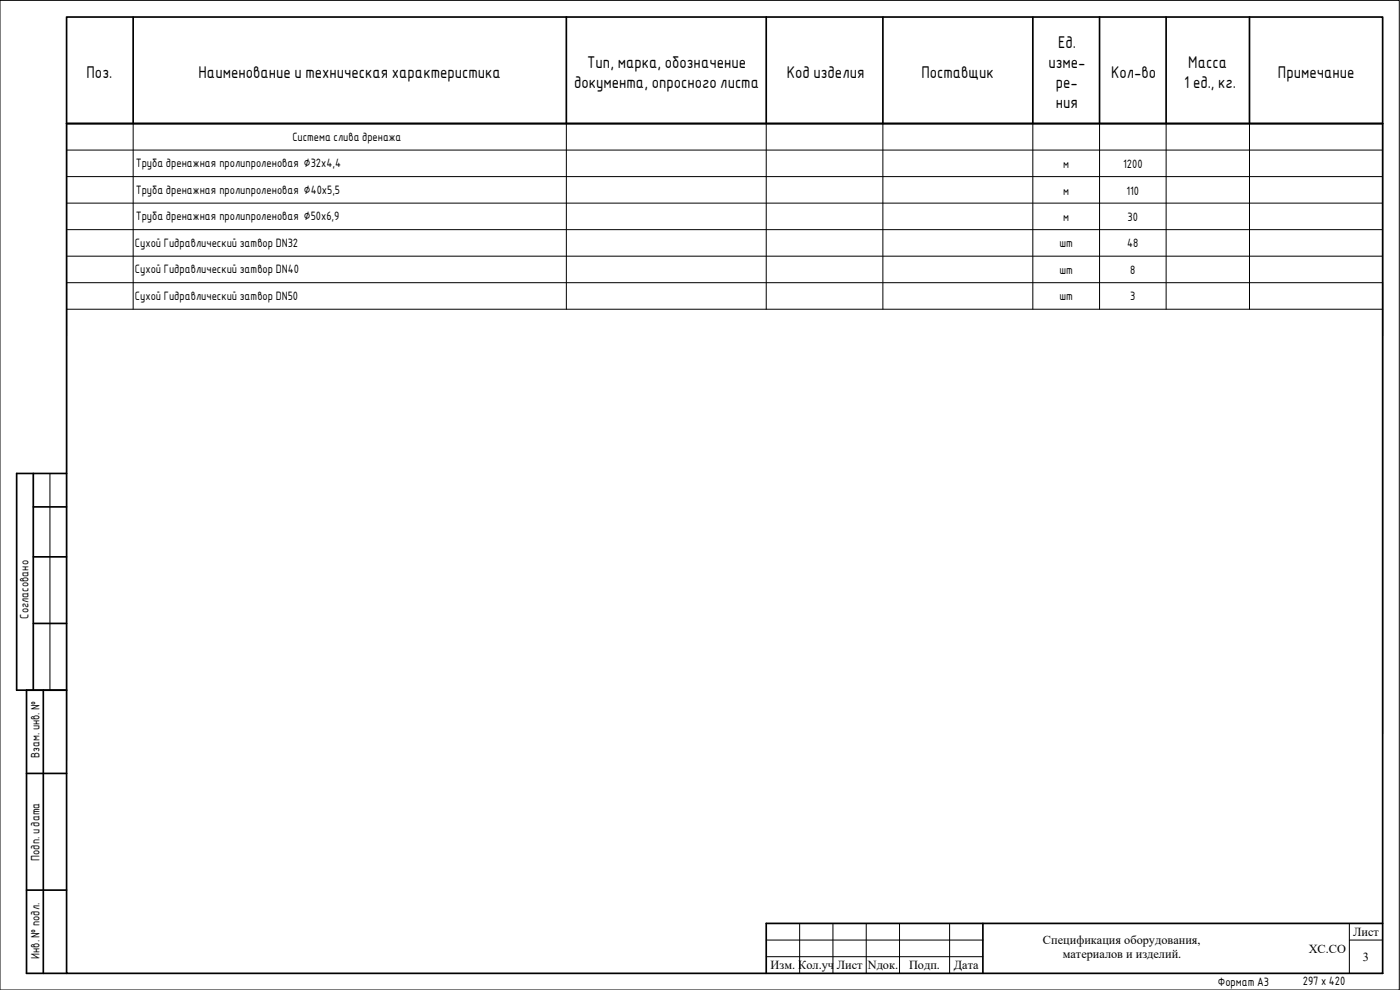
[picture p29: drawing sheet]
<svg xmlns="http://www.w3.org/2000/svg" width="420mm" height="297mm" viewBox="0 0 420 297" stroke-linecap="round" stroke-linejoin="round" font-family="sans-serif">
<defs><g id="words">
<g font-size="4.9">
<text x="317.5" y="14.4">Ед.</text>
<text x="26" y="23.4">Поз.</text>
<text x="59.6" y="23.4">Наименование и техническая характеристика</text>
<text x="176.2" y="20.4">Тип, марка, обозначение</text>
<text x="236.1" y="23.4">Код изделия</text>
<text x="276.5" y="23.4">Поставщик</text>
<text x="314.6" y="20.4">изме-</text>
<text x="333.5" y="23.4">Кол-во</text>
<text x="356.6" y="20.4">Масса</text>
<text x="383.5" y="23.4">Примечание</text>
<text x="172.3" y="26.3">документа, опросного листа</text>
<text x="316.9" y="26.3">ре-</text>
<text x="355.4" y="26.3">1 ед., кг.</text>
<text x="316.9" y="32.3">ния</text>
</g>
<g font-size="3.7">
<text x="406.1" y="280.8">Лист</text>
<text x="313" y="283.2">Спецификация оборудования,</text>
<text x="318.9" y="287.3">материалов и изделий.</text>
<text x="392.8" y="285.9">ХС.СО</text>
<text x="231.3" y="290.8">Изм. Кол.уч</text>
<text x="251.1" y="290.8">Лист</text>
<text x="260.4" y="290.8">Nдок.</text>
<text x="272.8" y="290.8">Подп.</text>
<text x="286.3" y="290.8">Дата</text>
<text x="409" y="288.3">3</text>
</g>
<g font-size="3.5">
<text x="87.8" y="42.2">Система слива дренажа</text>
<text x="40.7" y="50.2">Труба дренажная пролипроленовая ∅32х4,4</text>
<text x="319.1" y="50.4">м</text>
<text x="337.1" y="50.4">1200</text>
<text x="40.7" y="58.1">Труба дренажная пролипроленовая ∅40х5,5</text>
<text x="319.1" y="58.4">м</text>
<text x="338.1" y="58.4">110</text>
<text x="40.7" y="66.1">Труба дренажная пролипроленовая ∅50х6,9</text>
<text x="319.1" y="66.3">м</text>
<text x="338.4" y="66.3">30</text>
<text x="40.5" y="74">Сухой Гидравлический затвор DN32</text>
<text x="318" y="74.2">шт</text>
<text x="338.3" y="74.2">48</text>
<text x="40.5" y="82">Сухой Гидравлический затвор DN40</text>
<text x="318" y="82.2">шт</text>
<text x="339.2" y="82.2">8</text>
<text x="40.5" y="89.9">Сухой Гидравлический затвор DN50</text>
<text x="318" y="90.2">шт</text>
<text x="339.2" y="90.2">3</text>
<text x="8.6" y="185.6" transform="rotate(-90 8.6 185.6)">Согласовано</text>
<text x="11.9" y="227.4" transform="rotate(-90 11.9 227.4)">Взам. инв. №</text>
<text x="11.9" y="258.3" transform="rotate(-90 11.9 258.3)">Подп. и дата</text>
<text x="11.9" y="287.7" transform="rotate(-90 11.9 287.7)">Инв. № подл.</text>
<text x="365.5" y="295.7">Формат А3</text>
<text x="391" y="295.6">297 х 420</text>
</g>
</g></defs>
<!-- layer: A-ANNO-NOTE -->
<path d="M40 5.1v32M170 5.1v32M230 5.1v32M265 5.1v32M310 5.1v32M330 5.1v32M350 5.1v32M375 5.1v32M20 37.1h395" fill="none" stroke="#000" stroke-width=".51"/>
<!-- layer: G-ANNO-TTLB -->
<path d="M20 5.1h395v286.9h-395zM20 37.1h395M10 142.1v65M10 152.1h10M20 142.1h-15v65h15M10 167.1h10M10 187.1h10M8 207.1v84.9h12M13 207.1v84.9M8 232.1h12M8 267.1h12" fill="none" stroke="#000" stroke-width=".51"/>
<!-- layer: G-ANNO-TTLB-THIN -->
<path d="M0 .1h419.9v296.9h-419.9zM15 142.1v65" fill="none" stroke="#000" stroke-width=".3"/>
<!-- layer: A-DETL -->
<g fill="none" stroke="#000" stroke-width=".3">
<path d="M40 37.1v55.7M170 37.1v55.7M230 37.1v55.7M265 37.1v55.7M310 37.1v55.7M330 37.1v55.7M350 37.1v55.7M375 37.1v55.7M20 53h395M20 45h395M20 76.9h395M20 68.9h395"/>
<path d="M20 60.9h395M20 92.8v-8h395v8M20 100.7v-7.9h395v7.9M415 220.1v-183h-395v191"/>
</g>
<!-- layer: 0 -->
<path d="M240 277.1v14.9M250 277.1v14.9M260 277.1v14.9M270 277.1v14.9M285 277.1v14.9M405 277.1v14.9M230 282.1h65M230 287h65M405 282.1h10" fill="none" stroke="#000" stroke-width=".3"/>
<path d="M295 277.1v14.9M415 277.1h-185v14.9" fill="none" stroke="#000" stroke-width=".51"/>
<use href="#words"/>
</svg>
